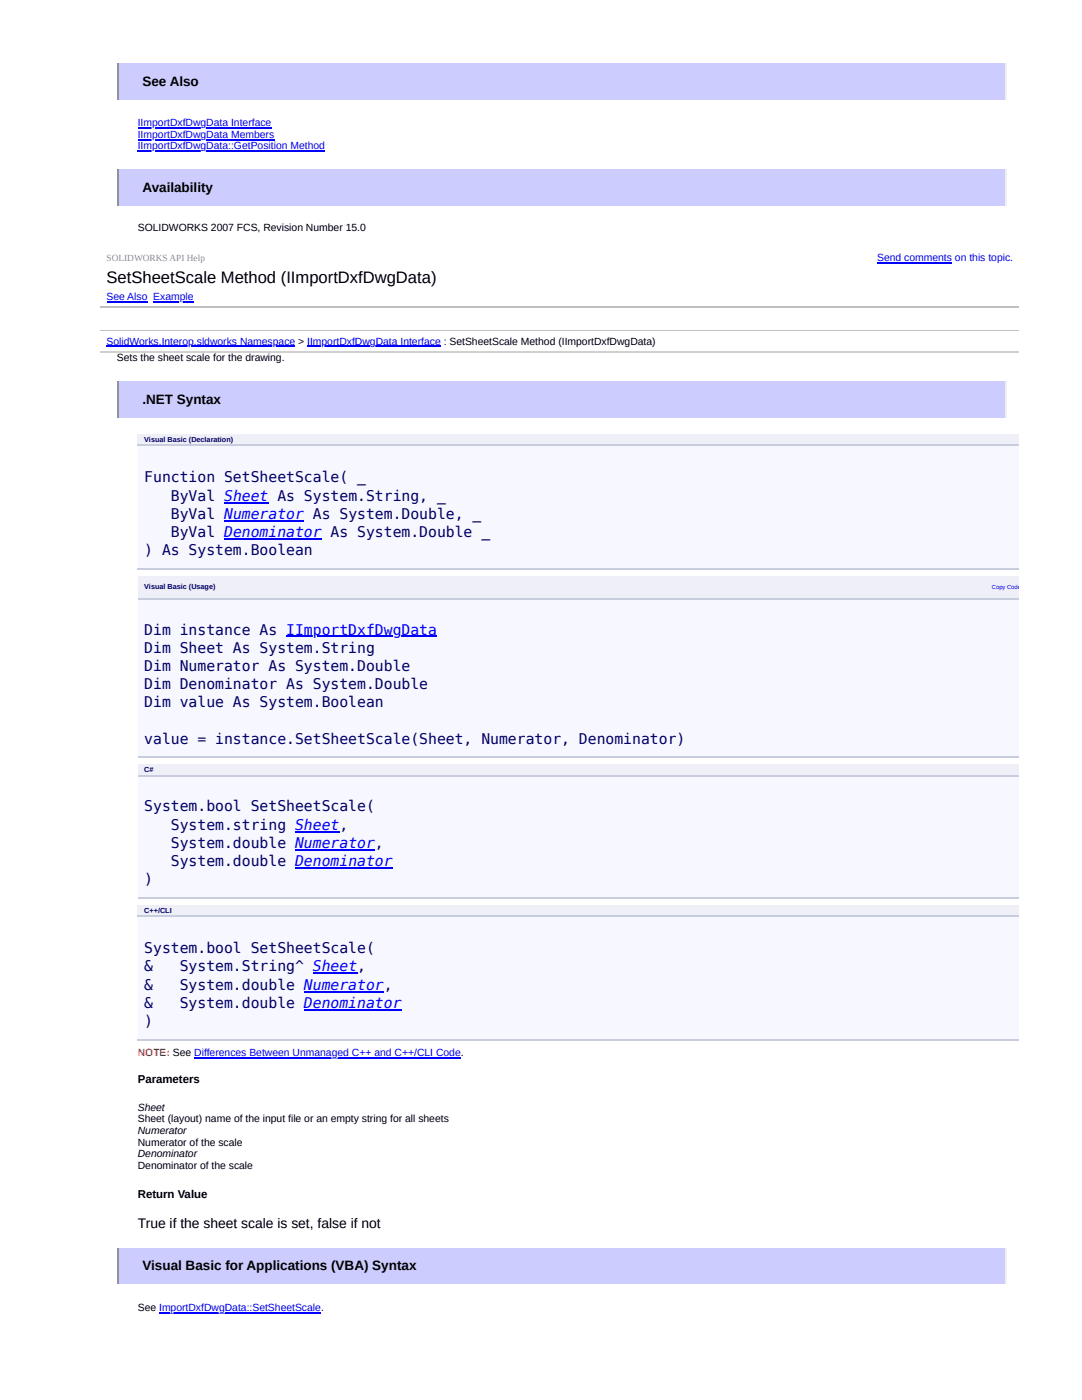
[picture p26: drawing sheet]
<svg xmlns="http://www.w3.org/2000/svg" width="216mm" height="279mm" viewBox="0 0 216 279" stroke-linecap="round" stroke-linejoin="round" font-family="sans-serif">
<defs><g id="words">
<text font-size="3.3" x="21.3" y="56.6">SetSheetScale Method (IImportDxfDwgData)</text>
<g font-size="2.9" fill="#006">
<text x="28.8" y="96.3">Function SetSheetScale( _</text>
<text x="34.1" y="99.9">ByVal Sheet As System.String, _</text>
<text x="34.1" y="103.5">ByVal Numerator As System.Double, _</text>
<text x="34.1" y="107.2">ByVal Denominator As System.Double _</text>
<text x="28.8" y="110.8">) As System.Boolean</text>
<text x="28.8" y="126.6">Dim instance As IImportDxfDwgData</text>
<text x="28.8" y="130.3">Dim Sheet As System.String</text>
<text x="28.8" y="133.9">Dim Numerator As System.Double</text>
<text x="28.8" y="137.5">Dim Denominator As System.Double</text>
<text x="28.8" y="141.2">Dim value As System.Boolean</text>
<text x="28.8" y="148.4">value = instance.SetSheetScale(Sheet, Numerator, Denominator)</text>
<text x="28.8" y="161.9">System.bool SetSheetScale(</text>
<text x="34.1" y="165.6">System.string Sheet,</text>
<text x="34.1" y="169.2">System.double Numerator,</text>
<text x="34.1" y="172.8">System.double Denominator</text>
<text x="28.8" y="176.5">)</text>
<text x="28.8" y="190.2">System.bool SetSheetScale(</text>
<text x="28.8" y="193.9">&amp;</text>
<text x="28.8" y="197.5">&amp;</text>
<text x="35.9" y="193.9">System.String^ Sheet,</text>
<text x="35.9" y="197.5">System.double Numerator,</text>
<text x="28.8" y="201.1">&amp;</text>
<text x="35.9" y="201.1">System.double Denominator</text>
<text x="28.8" y="204.8">)</text>
</g>
<text font-size="2.8" x="27.5" y="245">True if the sheet scale is set, false if not</text>
<g font-size="2.7">
<text x="28.4" y="17.1">See Also</text>
<text x="28.4" y="38.4">Availability</text>
<text x="28.4" y="80.7">.NET Syntax</text>
<text x="28.4" y="253.5">Visual Basic for Applications (VBA) Syntax</text>
</g>
<g font-size="2.3">
<text x="27.5" y="216.2">Parameters</text>
<text x="27.5" y="239">Return Value</text>
</g>
<g font-size="2.1" fill="#00f">
<text x="27.5" y="25.2">IImportDxfDwgData Interface</text>
<text x="27.5" y="27.5">IImportDxfDwgData Members</text>
<text x="27.5" y="29.8">IImportDxfDwgData::GetPosition Method</text>
<text x="175" y="52.1">Send comments on this topic.</text>
<text x="21.3" y="59.9">See Also Example</text>
<text x="21.3" y="68.8">SolidWorks.Interop.sldworks Namespace &gt; IImportDxfDwgData Interface : SetSheetScale Method (IImportDxfDwgData)</text>
</g>
<g font-size="2.1">
<text x="27.5" y="46.2">SOLIDWORKS 2007 FCS, Revision Number 15.0</text>
<text x="23.3" y="72.1">Sets the sheet scale for the drawing.</text>
<text x="27.5" y="221.6">Sheet</text>
<text x="27.5" y="224">Sheet (layout) name of the input file or an empty string for all sheets</text>
<text x="27.5" y="226.3">Numerator</text>
<text x="27.5" y="228.6">Numerator of the scale</text>
<text x="27.5" y="231">Denominator</text>
<text x="27.5" y="233.3">Denominator of the scale</text>
<text x="27.5" y="261.6">See ImportDxfDwgData::SetSheetScale.</text>
</g>
<text font-size="2.1" fill="#f00" x="27.5" y="210.7">NOTE: See Differences Between Unmanaged C++ and C++/CLI Code.</text>
<text font-size="1.9" fill="#8c8c8c" x="21.3" y="52.1">SOLIDWORKS API Help</text>
<g font-size="1.4" fill="#006">
<text x="28.8" y="88.2">Visual Basic (Declaration)</text>
<text x="28.8" y="117.6">Visual Basic (Usage)</text>
<text x="28.8" y="154.1">C#</text>
<text x="28.8" y="182.2">C++/CLI</text>
</g>
<text font-size="1.2" fill="#00f" x="197.9" y="117.5">Copy Code</text>
</g></defs>
<path d="M23.3 12.7h177.6v7.3h-177.6z" fill="#ccf"/>
<path d="M200.7 12.7v7.3" fill="none" stroke="#eee" stroke-width=".26"/>
<path d="M23.5 12.7v7.3" fill="none" stroke="#9a9a9a" stroke-width=".26"/>
<path d="M23.3 33.7h177.6v7.3h-177.6z" fill="#ccf"/>
<path d="M200.7 33.7v7.3" fill="none" stroke="#eee" stroke-width=".26"/>
<path d="M23.5 33.7v7.3" fill="none" stroke="#9a9a9a" stroke-width=".26"/>
<path d="M20 49.6h183.2v20.7h-183.2z" fill="#fff"/>
<path d="M20 61.4h183.2M20 66h183.2" fill="none" stroke="#c0c0c0" stroke-width=".26"/>
<path d="M20 66.2h183.2v3.9h-183.2z" fill="#fff"/>
<path d="M20 70.2h183.2" fill="none" stroke="#d0d0d0" stroke-width=".26"/>
<path d="M23.3 76h177.6v7.3h-177.6z" fill="#ccf"/>
<path d="M200.7 76v7.3" fill="none" stroke="#eee" stroke-width=".26"/>
<path d="M23.5 76v7.3" fill="none" stroke="#9a9a9a" stroke-width=".26"/>
<g fill="#efeff7">
<path d="M27.5 86.7h154.7v2.3h-154.7z"/>
<path d="M182.2 86.7h21v2.3h-21z"/>
</g>
<path d="M27.5 89h175.7v24.4h-175.7z" fill="#f7f7ff"/>
<path d="M27.5 88.9h175.7M27.5 113.5h175.7" fill="none" stroke="#c8cdde" stroke-width=".26"/>
<g fill="#efeff7">
<path d="M27.5 115h102.5v4.4h-102.5z"/>
<path d="M130 115h73.2v4.4h-73.2z"/>
</g>
<path d="M27.5 119.4h175.7v31.6h-175.7z" fill="#f7f7ff"/>
<path d="M27.5 119.5h175.7M27.5 151.2h175.7" fill="none" stroke="#c8cdde" stroke-width=".26"/>
<g fill="#efeff7">
<path d="M27.5 152.6h105.9v2.1h-105.9z"/>
<path d="M133.4 152.6h69.8v2.1h-69.8z"/>
</g>
<path d="M27.5 154.7h175.7v24.6h-175.7z" fill="#f7f7ff"/>
<path d="M27.5 154.8h175.7M27.5 179.2h175.7" fill="none" stroke="#c8cdde" stroke-width=".26"/>
<g fill="#efeff7">
<path d="M27.5 180.6h129.5v2.4h-129.5z"/>
<path d="M157 180.6h46.2v2.4h-46.2z"/>
</g>
<path d="M27.5 183h175.7v24.4h-175.7z" fill="#f7f7ff"/>
<path d="M27.5 182.8h175.7M27.5 207.5h175.7" fill="none" stroke="#c8cdde" stroke-width=".26"/>
<path d="M23.3 249.1h177.6v7h-177.6z" fill="#ccf"/>
<path d="M200.7 249.1v7" fill="none" stroke="#eee" stroke-width=".26"/>
<path d="M23.5 249.1v7" fill="none" stroke="#9a9a9a" stroke-width=".26"/>
<g fill="none" stroke="#00f" stroke-width=".26">
<path d="M27.5 25.5h26.7M27.5 27.9h27.2M27.5 30.2h37.4M175 52.5h15M21.3 60.3h8.1M21.3 69.1h37.6M30.6 60.3h8M61.3 69.1h26.7M44.7 100.3h8.9M44.7 103.9h16M44.7 107.6h19.5M57.1 127h30.1"/>
<path d="M58.9 166h8.8M58.9 169.6h15.9M58.9 173.2h19.5M60.7 197.9h15.9M62.4 194.2h8.9M38.8 211.1h53.2M60.7 201.5h19.4M31.8 262h32.3"/>
</g>
<use href="#words"/>
</svg>
